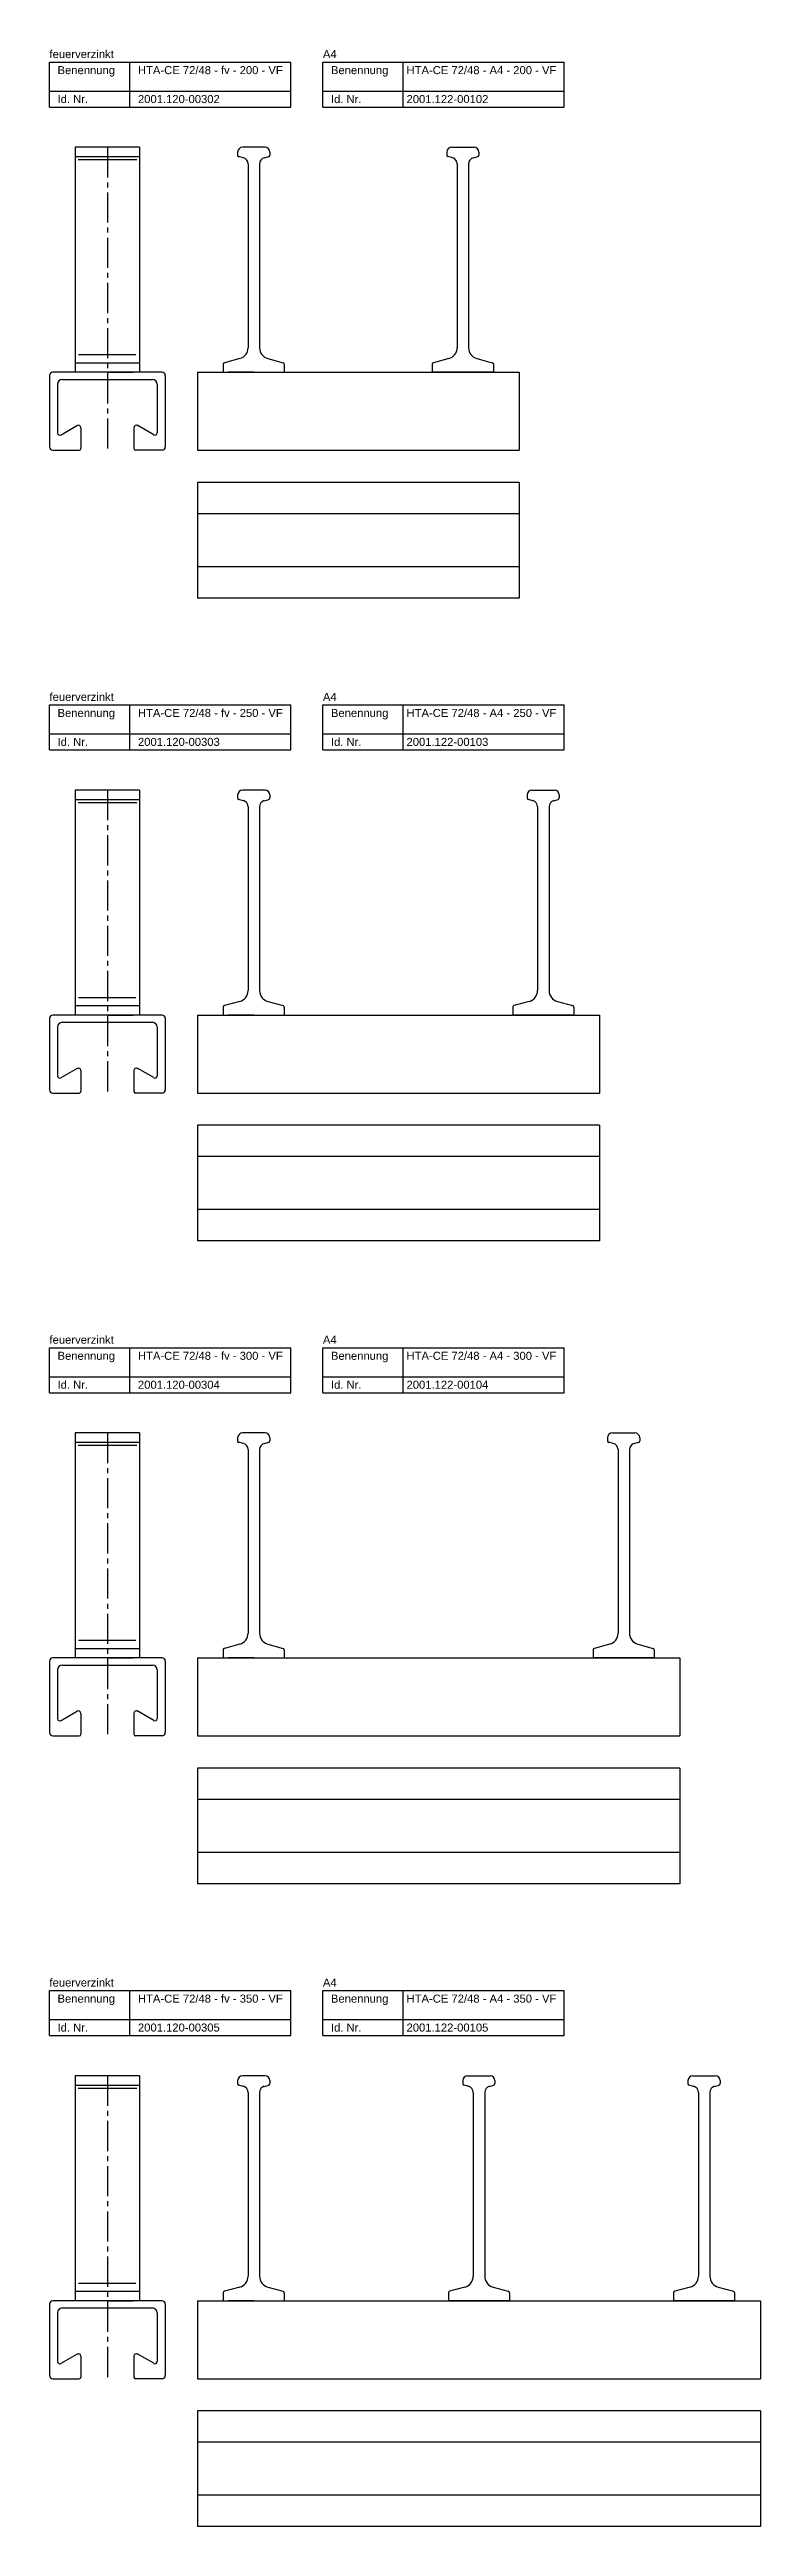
# Model space of a CAD drawing. Header units: millimetres. Extents: x 8733 to 14895, y -778 to 2763.
# Drawn here: x 8733 to 9175, y 822 to 2363 of the extents above; entities that cross this region are included whole.
import ezdxf

# ---------------------------------------------------------------- set-up
doc = ezdxf.new("R2010")
doc.units = ezdxf.units.MM
doc.linetypes.add('MITTE2', pattern=[1.125, 0.75, -0.125, 0.125, -0.125])
doc.layers.add('HALFEN', color=2, linetype='CONTINUOUS')
doc.styles.add('ARIAL50', font='arial.ttf', dxfattribs={"height": 5})

msp = doc.modelspace()

# ---------------------------------------------------------------- linework, layer by layer
at = {"layer": 'HALFEN'}
for p, q in [((8732.5, 2355.2), (8882.5, 2355.2)), ((8732.5, 2327.2), (8732.5, 2355.2)), ((8782.5, 2327.2), (8782.5, 2355.2)), ((8882.5, 2327.2), (8882.5, 2355.2)), ((8902.5, 2355.2), (9052.5, 2355.2)), ((8902.5, 2327.2), (8902.5, 2355.2)), ((8952.5, 2327.2), (8952.5, 2355.2)), ((9052.5, 2327.2), (9052.5, 2355.2)), ((8732.5, 2337.2), (8882.5, 2337.2)), ((8902.5, 2337.2), (9052.5, 2337.2)), ((8732.5, 2327.2), (8882.5, 2327.2)), ((8902.5, 2327.2), (9052.5, 2327.2)), ((8788.5, 2302.2), (8748.5, 2302.2)), ((8748.5, 2302.2), (8748.5, 2162.2)), ((8788.5, 2302.2), (8788.5, 2162.2)), ((8849.5, 2299.2), (8849.5, 2297.3)), ((8866.5, 2302.2), (8852.5, 2302.2)), ((8869.5, 2299.2), (8869.5, 2297.3)), ((8979.5, 2299.2), (8979.5, 2297.3)), ((8982.5, 2302.2), (8996.5, 2302.2)), ((8999.5, 2299.2), (8999.5, 2297.3)), ((8788.5, 2296.2), (8748.5, 2296.2)), ((8853, 2295.6), (8850.3, 2296.4)), ((8856, 2291.8), (8856, 2177.5)), ((8863.1, 2291.8), (8863.1, 2177.5)), ((8866.1, 2295.6), (8868.8, 2296.4)), ((8983, 2295.6), (8980.3, 2296.4)), ((8986, 2291.8), (8986, 2177.5)), ((8993.1, 2291.8), (8993.1, 2177.5)), ((8996.1, 2295.6), (8998.8, 2296.4)), ((8732.5, 2160.2), (8732.5, 2115.7)), ((8802.5, 2162.2), (8734.5, 2162.2)), ((8748.5, 2168.1), (8788.5, 2168.1)), ((8768.5, 2162.2), (8752.5, 2162.2)), ((8768.5, 2162.2), (8784.5, 2162.2)), ((8804.5, 2160.2), (8804.5, 2115.7)), ((8824.5, 2162.2), (9024.5, 2162.2)), ((8824.5, 2162.2), (8824.5, 2113.7)), ((8840.5, 2167.2), (8840.5, 2162.2)), ((8840.5, 2162.2), (8878.5, 2162.2)), ((8850.8, 2170.7), (8841.3, 2168.1)), ((8859.5, 2162.2), (8843.5, 2162.2)), ((8859.5, 2162.2), (8875.5, 2162.2)), ((8868.3, 2170.7), (8877.8, 2168.1)), ((8878.5, 2167.2), (8878.5, 2162.2)), ((8970.5, 2167.2), (8970.5, 2162.2)), ((9008.5, 2162.2), (8970.5, 2162.2)), ((8980.8, 2170.7), (8971.3, 2168.1)), ((8989.5, 2162.2), (8973.5, 2162.2)), ((8989.5, 2162.2), (9005.5, 2162.2)), ((8998.3, 2170.7), (9007.8, 2168.1)), ((9008.5, 2167.2), (9008.5, 2162.2)), ((9024.5, 2162.2), (9024.5, 2113.7)), ((8737.5, 2154.7), (8737.5, 2124.5)), ((8740.5, 2157.7), (8796.5, 2157.7)), ((8799.5, 2154.7), (8799.5, 2124.5)), ((8739.8, 2123.3), (8750, 2129.2)), ((8752, 2127.7), (8752, 2114.7)), ((8785, 2127.7), (8785, 2114.7)), ((8797.3, 2123.3), (8787.1, 2129.2)), ((8734.5, 2113.7), (8751, 2113.7)), ((8802.5, 2113.7), (8786, 2113.7)), ((8824.5, 2113.7), (9024.5, 2113.7)), ((9024.5, 2093.7), (8824.5, 2093.7)), ((8824.5, 2093.7), (8824.5, 2021.7)), ((9024.5, 2093.7), (9024.5, 2021.7)), ((9024.5, 2074.2), (8824.5, 2074.2)), ((9024.5, 2041.2), (8824.5, 2041.2)), ((9024.5, 2021.7), (8824.5, 2021.7)), ((8732.5, 1955.2), (8882.5, 1955.2)), ((8732.5, 1927.2), (8732.5, 1955.2)), ((8782.5, 1927.2), (8782.5, 1955.2)), ((8882.5, 1927.2), (8882.5, 1955.2)), ((8902.5, 1955.2), (9052.5, 1955.2)), ((8902.5, 1927.2), (8902.5, 1955.2)), ((8952.5, 1927.2), (8952.5, 1955.2)), ((9052.5, 1927.2), (9052.5, 1955.2)), ((8732.5, 1937.2), (8882.5, 1937.2)), ((8732.5, 1927.2), (8882.5, 1927.2)), ((8902.5, 1937.2), (9052.5, 1937.2)), ((8902.5, 1927.2), (9052.5, 1927.2)), ((8788.5, 1902.2), (8748.5, 1902.2)), ((8748.5, 1902.2), (8748.5, 1762.2)), ((8788.5, 1896.2), (8748.5, 1896.2)), ((8788.5, 1902.2), (8788.5, 1762.2)), ((8849.5, 1899.2), (8849.5, 1897.3)), ((8853, 1895.6), (8850.3, 1896.4)), ((8866.5, 1902.2), (8852.5, 1902.2)), ((8866.1, 1895.6), (8868.8, 1896.4)), ((8869.5, 1899.2), (8869.5, 1897.3)), ((9029.5, 1899.2), (9029.5, 1897.3)), ((9033, 1895.6), (9030.3, 1896.4)), ((9032.5, 1902.2), (9046.5, 1902.2)), ((9046.1, 1895.6), (9048.8, 1896.4)), ((9049.5, 1899.2), (9049.5, 1897.3)), ((8856, 1891.8), (8856, 1777.5)), ((8863.1, 1891.8), (8863.1, 1777.5)), ((9036, 1891.8), (9036, 1777.5)), ((9043.1, 1891.8), (9043.1, 1777.5)), ((8732.5, 1760.2), (8732.5, 1715.7)), ((8802.5, 1762.2), (8734.5, 1762.2)), ((8740.5, 1757.7), (8796.5, 1757.7)), ((8748.5, 1768.1), (8788.5, 1768.1)), ((8768.5, 1762.2), (8752.5, 1762.2)), ((8768.5, 1762.2), (8784.5, 1762.2)), ((8804.5, 1760.2), (8804.5, 1715.7)), ((8824.5, 1762.2), (9074.5, 1762.2)), ((8824.5, 1762.2), (8824.5, 1713.7)), ((8840.5, 1767.2), (8840.5, 1762.2)), ((8840.5, 1762.2), (8878.5, 1762.2)), ((8850.8, 1770.7), (8841.3, 1768.1)), ((8859.5, 1762.2), (8843.5, 1762.2)), ((8859.5, 1762.2), (8875.5, 1762.2)), ((8868.3, 1770.7), (8877.8, 1768.1)), ((8878.5, 1767.2), (8878.5, 1762.2)), ((9020.5, 1767.2), (9020.5, 1762.2)), ((9058.5, 1762.2), (9020.5, 1762.2)), ((9030.8, 1770.7), (9021.3, 1768.1)), ((9039.5, 1762.2), (9023.5, 1762.2)), ((9039.5, 1762.2), (9055.5, 1762.2)), ((9048.3, 1770.7), (9057.8, 1768.1)), ((9058.5, 1767.2), (9058.5, 1762.2)), ((9074.5, 1762.2), (9074.5, 1713.7)), ((8737.5, 1754.7), (8737.5, 1724.5)), ((8799.5, 1754.7), (8799.5, 1724.5)), ((8739.8, 1723.3), (8750, 1729.2)), ((8752, 1727.7), (8752, 1714.7)), ((8785, 1727.7), (8785, 1714.7)), ((8797.3, 1723.3), (8787.1, 1729.2)), ((8734.5, 1713.7), (8751, 1713.7)), ((8802.5, 1713.7), (8786, 1713.7)), ((8824.5, 1713.7), (9074.5, 1713.7)), ((9074.5, 1693.7), (8824.5, 1693.7)), ((8824.5, 1693.7), (8824.5, 1621.7)), ((9074.5, 1693.7), (9074.5, 1621.7)), ((9074.5, 1674.2), (8824.5, 1674.2)), ((9074.5, 1641.2), (8824.5, 1641.2)), ((9074.5, 1621.7), (8824.5, 1621.7)), ((8732.5, 1555.2), (8882.5, 1555.2)), ((8732.5, 1527.2), (8732.5, 1555.2)), ((8782.5, 1527.2), (8782.5, 1555.2)), ((8882.5, 1527.2), (8882.5, 1555.2)), ((8902.5, 1555.2), (9052.5, 1555.2)), ((8902.5, 1527.2), (8902.5, 1555.2)), ((8952.5, 1527.2), (8952.5, 1555.2)), ((9052.5, 1527.2), (9052.5, 1555.2)), ((8732.5, 1537.2), (8882.5, 1537.2)), ((8732.5, 1527.2), (8882.5, 1527.2)), ((8902.5, 1537.2), (9052.5, 1537.2)), ((8902.5, 1527.2), (9052.5, 1527.2)), ((8788.5, 1502.2), (8748.5, 1502.2)), ((8748.5, 1502.2), (8748.5, 1362.2)), ((8788.5, 1496.2), (8748.5, 1496.2)), ((8788.5, 1502.2), (8788.5, 1362.2)), ((8849.5, 1499.2), (8849.5, 1497.3)), ((8853, 1495.6), (8850.3, 1496.4)), ((8866.5, 1502.2), (8852.5, 1502.2)), ((8866.1, 1495.6), (8868.8, 1496.4)), ((8869.5, 1499.2), (8869.5, 1497.3)), ((9079.5, 1499.2), (9079.5, 1497.3)), ((9083, 1495.6), (9080.3, 1496.4)), ((9082.5, 1502.2), (9096.5, 1502.2)), ((9096.1, 1495.6), (9098.8, 1496.4)), ((9099.5, 1499.2), (9099.5, 1497.3)), ((8856, 1491.8), (8856, 1377.5)), ((8863.1, 1491.8), (8863.1, 1377.5)), ((9086, 1491.8), (9086, 1377.5)), ((9093.1, 1491.8), (9093.1, 1377.5)), ((8732.5, 1360.2), (8732.5, 1315.7)), ((8802.5, 1362.2), (8734.5, 1362.2)), ((8740.5, 1357.7), (8796.5, 1357.7)), ((8748.5, 1368.1), (8788.5, 1368.1)), ((8768.5, 1362.2), (8752.5, 1362.2)), ((8768.5, 1362.2), (8784.5, 1362.2)), ((8804.5, 1360.2), (8804.5, 1315.7)), ((8824.5, 1362.2), (9124.5, 1362.2)), ((8824.5, 1362.2), (8824.5, 1313.7)), ((8840.5, 1367.2), (8840.5, 1362.2)), ((8840.5, 1362.2), (8878.5, 1362.2)), ((8850.8, 1370.7), (8841.3, 1368.1)), ((8859.5, 1362.2), (8843.5, 1362.2)), ((8859.5, 1362.2), (8875.5, 1362.2)), ((8868.3, 1370.7), (8877.8, 1368.1)), ((8878.5, 1367.2), (8878.5, 1362.2)), ((9070.5, 1367.2), (9070.5, 1362.2)), ((9108.5, 1362.2), (9070.5, 1362.2)), ((9080.8, 1370.7), (9071.3, 1368.1)), ((9089.5, 1362.2), (9073.5, 1362.2)), ((9089.5, 1362.2), (9105.5, 1362.2)), ((9098.3, 1370.7), (9107.8, 1368.1)), ((9108.5, 1367.2), (9108.5, 1362.2)), ((9124.5, 1362.2), (9124.5, 1313.7)), ((8737.5, 1354.7), (8737.5, 1324.5)), ((8799.5, 1354.7), (8799.5, 1324.5)), ((8739.8, 1323.3), (8750, 1329.2)), ((8752, 1327.7), (8752, 1314.7)), ((8785, 1327.7), (8785, 1314.7)), ((8797.3, 1323.3), (8787.1, 1329.2)), ((8734.5, 1313.7), (8751, 1313.7)), ((8802.5, 1313.7), (8786, 1313.7)), ((8824.5, 1313.7), (9124.5, 1313.7)), ((9124.5, 1293.7), (8824.5, 1293.7)), ((8824.5, 1293.7), (8824.5, 1221.7)), ((9124.5, 1293.7), (9124.5, 1221.7)), ((9124.5, 1274.2), (8824.5, 1274.2)), ((9124.5, 1241.2), (8824.5, 1241.2)), ((9124.5, 1221.7), (8824.5, 1221.7)), ((8732.5, 1155.2), (8882.5, 1155.2)), ((8732.5, 1127.2), (8732.5, 1155.2)), ((8782.5, 1127.2), (8782.5, 1155.2)), ((8882.5, 1127.2), (8882.5, 1155.2)), ((8902.5, 1155.2), (9052.5, 1155.2)), ((8902.5, 1127.2), (8902.5, 1155.2)), ((8952.5, 1127.2), (8952.5, 1155.2)), ((9052.5, 1127.2), (9052.5, 1155.2)), ((8732.5, 1137.2), (8882.5, 1137.2)), ((8732.5, 1127.2), (8882.5, 1127.2)), ((8902.5, 1137.2), (9052.5, 1137.2)), ((8902.5, 1127.2), (9052.5, 1127.2)), ((8788.5, 1102.2), (8748.5, 1102.2)), ((8748.5, 1102.2), (8748.5, 962.2)), ((8788.5, 1096.2), (8748.5, 1096.2)), ((8788.5, 1102.2), (8788.5, 962.2)), ((8849.5, 1099.2), (8849.5, 1097.3)), ((8853, 1095.6), (8850.3, 1096.4)), ((8866.5, 1102.2), (8852.5, 1102.2)), ((8866.1, 1095.6), (8868.8, 1096.4)), ((8869.5, 1099.2), (8869.5, 1097.3)), ((8989.5, 1099.2), (8989.5, 1097.3)), ((8993, 1095.6), (8990.3, 1096.4)), ((8992.5, 1102.2), (9006.5, 1102.2)), ((9006.1, 1095.6), (9008.8, 1096.4)), ((9009.5, 1099.2), (9009.5, 1097.3)), ((9129.5, 1099.2), (9129.5, 1097.3)), ((9133, 1095.6), (9130.3, 1096.4)), ((9132.5, 1102.2), (9146.5, 1102.2)), ((9146.1, 1095.6), (9148.8, 1096.4)), ((9149.5, 1099.2), (9149.5, 1097.3)), ((8856, 1091.8), (8856, 977.5)), ((8863.1, 1091.8), (8863.1, 977.5)), ((8996, 1091.8), (8996, 977.5)), ((9003.1, 1091.8), (9003.1, 977.5)), ((9136, 1091.8), (9136, 977.5)), ((9143.1, 1091.8), (9143.1, 977.5)), ((8732.5, 960.2), (8732.5, 915.7)), ((8802.5, 962.2), (8734.5, 962.2)), ((8740.5, 957.7), (8796.5, 957.7)), ((8748.5, 968.1), (8788.5, 968.1)), ((8768.5, 962.2), (8752.5, 962.2)), ((8768.5, 962.2), (8784.5, 962.2)), ((8804.5, 960.2), (8804.5, 915.7)), ((8824.5, 962.2), (9174.5, 962.2)), ((8824.5, 962.2), (8824.5, 913.7)), ((8840.5, 967.2), (8840.5, 962.2)), ((8840.5, 962.2), (8878.5, 962.2)), ((8850.8, 970.7), (8841.3, 968.1)), ((8859.5, 962.2), (8843.5, 962.2)), ((8859.5, 962.2), (8875.5, 962.2)), ((8868.3, 970.7), (8877.8, 968.1)), ((8878.5, 967.2), (8878.5, 962.2)), ((8980.5, 967.2), (8980.5, 962.2)), ((9018.5, 962.2), (8980.5, 962.2)), ((8990.8, 970.7), (8981.3, 968.1)), ((8999.5, 962.2), (8983.5, 962.2)), ((8999.5, 962.2), (9015.5, 962.2)), ((9008.3, 970.7), (9017.8, 968.1)), ((9018.5, 967.2), (9018.5, 962.2)), ((9120.5, 967.2), (9120.5, 962.2)), ((9158.5, 962.2), (9120.5, 962.2)), ((9130.8, 970.7), (9121.3, 968.1)), ((9139.5, 962.2), (9123.5, 962.2)), ((9139.5, 962.2), (9155.5, 962.2)), ((9148.3, 970.7), (9157.8, 968.1)), ((9158.5, 967.2), (9158.5, 962.2)), ((9174.5, 962.2), (9174.5, 913.7)), ((8737.5, 954.7), (8737.5, 924.5)), ((8799.5, 954.7), (8799.5, 924.5)), ((8739.8, 923.3), (8750, 929.2)), ((8752, 927.7), (8752, 914.7)), ((8785, 927.7), (8785, 914.7)), ((8797.3, 923.3), (8787.1, 929.2)), ((8734.5, 913.7), (8751, 913.7)), ((8802.5, 913.7), (8786, 913.7)), ((8824.5, 913.7), (9174.5, 913.7)), ((9174.5, 893.7), (8824.5, 893.7)), ((8824.5, 893.7), (8824.5, 821.7)), ((9174.5, 893.7), (9174.5, 821.7)), ((9174.5, 874.2), (8824.5, 874.2)), ((9174.5, 841.2), (8824.5, 841.2)), ((9174.5, 821.7), (8824.5, 821.7))]:
    msp.add_line(p, q, dxfattribs=at)
at = {"layer": 'HALFEN', "color": 1, "linetype": 'MITTE2', "ltscale": 25}
for p, q in [((8768.5, 2302.2), (8768.5, 2113.7)), ((8768.5, 1902.2), (8768.5, 1713.7)), ((8768.5, 1502.2), (8768.5, 1313.7)), ((8768.5, 1102.2), (8768.5, 913.7))]:
    msp.add_line(p, q, dxfattribs=at)
at = {"layer": 'HALFEN', "color": 1}
for p, q in [((8786.8, 2294.3), (8750.3, 2294.3)), ((8750.6, 2173.2), (8786.2, 2173.2)), ((8786.8, 1894.3), (8750.3, 1894.3)), ((8750.6, 1773.2), (8786.2, 1773.2)), ((8786.8, 1494.3), (8750.3, 1494.3)), ((8750.6, 1373.2), (8786.2, 1373.2)), ((8786.8, 1094.3), (8750.3, 1094.3)), ((8750.6, 973.2), (8786.2, 973.2))]:
    msp.add_line(p, q, dxfattribs=at)
at = {"layer": 'HALFEN'}
for centre, radius, start, end in [((8852.5, 2299.2), 3, 90, 180), ((8850.5, 2297.3), 1, 180, 255), ((8866.5, 2299.2), 3, 0, 90), ((8868.5, 2297.3), 1, 285, 0), ((8982.5, 2299.2), 3, 90, 180), ((8980.5, 2297.3), 1, 180, 255), ((8996.5, 2299.2), 3, 0, 90), ((8998.5, 2297.3), 1, 285, 0), ((8852, 2291.8), 4, 0, 75), ((8867.1, 2291.8), 4, 105, 180), ((8982, 2291.8), 4, 0, 75), ((8997.1, 2291.8), 4, 105, 180), ((8849, 2177.5), 7, 285, 0), ((8870.1, 2177.5), 7, 180, 255), ((8979, 2177.5), 7, 285, 0), ((9000.1, 2177.5), 7, 180, 255), ((8734.5, 2160.2), 2, 90, 180), ((8802.5, 2160.2), 2, 0, 90), ((8841.5, 2167.2), 1, 105, 180), ((8877.5, 2167.2), 1, 0, 75), ((8971.5, 2167.2), 1, 105, 180), ((9007.5, 2167.2), 1, 0, 75), ((8740.5, 2154.7), 3, 90, 180), ((8796.5, 2154.7), 3, 0, 90), ((8750.5, 2127.7), 1.5, 0, 129.7114), ((8786.5, 2127.7), 1.5, 50.2886, 180), ((8734.5, 2115.7), 2, 180, 270), ((8739, 2124.5), 1.5, 180, 300), ((8751, 2114.7), 1, 270, 0), ((8786, 2114.7), 1, 180, 270), ((8798, 2124.5), 1.5, 240, 0), ((8802.5, 2115.7), 2, 270, 0), ((8852.5, 1899.2), 3, 90, 180), ((8850.5, 1897.3), 1, 180, 255), ((8866.5, 1899.2), 3, 0, 90), ((8868.5, 1897.3), 1, 285, 0), ((9032.5, 1899.2), 3, 90, 180), ((9030.5, 1897.3), 1, 180, 255), ((9046.5, 1899.2), 3, 0, 90), ((9048.5, 1897.3), 1, 285, 0), ((8852, 1891.8), 4, 0, 75), ((8867.1, 1891.8), 4, 105, 180), ((9032, 1891.8), 4, 0, 75), ((9047.1, 1891.8), 4, 105, 180), ((8849, 1777.5), 7, 285, 0), ((8870.1, 1777.5), 7, 180, 255), ((9029, 1777.5), 7, 285, 0), ((9050.1, 1777.5), 7, 180, 255), ((8734.5, 1760.2), 2, 90, 180), ((8740.5, 1754.7), 3, 90, 180), ((8796.5, 1754.7), 3, 0, 90), ((8802.5, 1760.2), 2, 0, 90), ((8841.5, 1767.2), 1, 105, 180), ((8877.5, 1767.2), 1, 0, 75), ((9021.5, 1767.2), 1, 105, 180), ((9057.5, 1767.2), 1, 0, 75), ((8750.5, 1727.7), 1.5, 0, 129.7114), ((8786.5, 1727.7), 1.5, 50.2886, 180), ((8734.5, 1715.7), 2, 180, 270), ((8739, 1724.5), 1.5, 180, 300), ((8751, 1714.7), 1, 270, 0), ((8786, 1714.7), 1, 180, 270), ((8798, 1724.5), 1.5, 240, 0), ((8802.5, 1715.7), 2, 270, 0), ((8852.5, 1499.2), 3, 90, 180), ((8850.5, 1497.3), 1, 180, 255), ((8852, 1491.8), 4, 0, 75), ((8867.1, 1491.8), 4, 105, 180), ((8866.5, 1499.2), 3, 0, 90), ((8868.5, 1497.3), 1, 285, 0), ((9082.5, 1499.2), 3, 90, 180), ((9080.5, 1497.3), 1, 180, 255), ((9082, 1491.8), 4, 0, 75), ((9097.1, 1491.8), 4, 105, 180), ((9096.5, 1499.2), 3, 0, 90), ((9098.5, 1497.3), 1, 285, 0), ((8849, 1377.5), 7, 285, 0), ((8870.1, 1377.5), 7, 180, 255), ((9079, 1377.5), 7, 285, 0), ((9100.1, 1377.5), 7, 180, 255), ((8734.5, 1360.2), 2, 90, 180), ((8740.5, 1354.7), 3, 90, 180), ((8796.5, 1354.7), 3, 0, 90), ((8802.5, 1360.2), 2, 0, 90), ((8841.5, 1367.2), 1, 105, 180), ((8877.5, 1367.2), 1, 0, 75), ((9071.5, 1367.2), 1, 105, 180), ((9107.5, 1367.2), 1, 0, 75), ((8750.5, 1327.7), 1.5, 0, 129.7114), ((8786.5, 1327.7), 1.5, 50.2886, 180), ((8734.5, 1315.7), 2, 180, 270), ((8739, 1324.5), 1.5, 180, 300), ((8751, 1314.7), 1, 270, 0), ((8786, 1314.7), 1, 180, 270), ((8798, 1324.5), 1.5, 240, 0), ((8802.5, 1315.7), 2, 270, 0), ((8852.5, 1099.2), 3, 90, 180), ((8850.5, 1097.3), 1, 180, 255), ((8852, 1091.8), 4, 0, 75), ((8867.1, 1091.8), 4, 105, 180), ((8866.5, 1099.2), 3, 0, 90), ((8868.5, 1097.3), 1, 285, 0), ((8992.5, 1099.2), 3, 90, 180), ((8990.5, 1097.3), 1, 180, 255), ((8992, 1091.8), 4, 0, 75), ((9007.1, 1091.8), 4, 105, 180), ((9006.5, 1099.2), 3, 0, 90), ((9008.5, 1097.3), 1, 285, 0), ((9132.5, 1099.2), 3, 90, 180), ((9130.5, 1097.3), 1, 180, 255), ((9132, 1091.8), 4, 0, 75), ((9147.1, 1091.8), 4, 105, 180), ((9146.5, 1099.2), 3, 0, 90), ((9148.5, 1097.3), 1, 285, 0), ((8849, 977.5), 7, 285, 0), ((8870.1, 977.5), 7, 180, 255), ((8989, 977.5), 7, 285, 0), ((9010.1, 977.5), 7, 180, 255), ((9129, 977.5), 7, 285, 0), ((9150.1, 977.5), 7, 180, 255), ((8734.5, 960.2), 2, 90, 180), ((8740.5, 954.7), 3, 90, 180), ((8796.5, 954.7), 3, 0, 90), ((8802.5, 960.2), 2, 0, 90), ((8841.5, 967.2), 1, 105, 180), ((8877.5, 967.2), 1, 0, 75), ((8981.5, 967.2), 1, 105, 180), ((9017.5, 967.2), 1, 0, 75), ((9121.5, 967.2), 1, 105, 180), ((9157.5, 967.2), 1, 0, 75), ((8750.5, 927.7), 1.5, 0, 129.7114), ((8786.5, 927.7), 1.5, 50.2886, 180), ((8734.5, 915.7), 2, 180, 270), ((8739, 924.5), 1.5, 180, 300), ((8751, 914.7), 1, 270, 0), ((8786, 914.7), 1, 180, 270), ((8798, 924.5), 1.5, 240, 0), ((8802.5, 915.7), 2, 270, 0)]:
    msp.add_arc(centre, radius, start, end, dxfattribs=at)

# ---------------------------------------------------------------- texts
at = {"layer": 'HALFEN', "style": 'ARIAL50'}
for s, p in [('feuerverzinkt', (8732.5, 2357.7)), ('A4', (8902.5, 2357.7)), ('Benennung', (8737.5, 2347.7)), ('HTA-CE 72/48 - fv - 200 - VF', (8787.5, 2347.7)), ('Benennung', (8907.5, 2347.7)), ('HTA-CE 72/48 - A4 - 200 - VF', (8954.5, 2347.7)), ('Id. Nr.', (8737.5, 2329.7)), ('2001.120-00302', (8787.5, 2329.7)), ('Id. Nr.', (8907.5, 2329.7)), ('2001.122-00102', (8954.5, 2329.7)), ('feuerverzinkt', (8732.5, 1957.7)), ('A4', (8902.5, 1957.7)), ('Benennung', (8737.5, 1947.7)), ('HTA-CE 72/48 - fv - 250 - VF', (8787.5, 1947.7)), ('Benennung', (8907.5, 1947.7)), ('HTA-CE 72/48 - A4 - 250 - VF', (8954.5, 1947.7)), ('Id. Nr.', (8737.5, 1929.7)), ('2001.120-00303', (8787.5, 1929.7)), ('Id. Nr.', (8907.5, 1929.7)), ('2001.122-00103', (8954.5, 1929.7)), ('feuerverzinkt', (8732.5, 1557.7)), ('A4', (8902.5, 1557.7)), ('Benennung', (8737.5, 1547.7)), ('HTA-CE 72/48 - fv - 300 - VF', (8787.5, 1547.7)), ('Benennung', (8907.5, 1547.7)), ('HTA-CE 72/48 - A4 - 300 - VF', (8954.5, 1547.7)), ('Id. Nr.', (8737.5, 1529.7)), ('2001.120-00304', (8787.5, 1529.7)), ('Id. Nr.', (8907.5, 1529.7)), ('2001.122-00104', (8954.5, 1529.7)), ('feuerverzinkt', (8732.5, 1157.7)), ('A4', (8902.5, 1157.7)), ('Benennung', (8737.5, 1147.7)), ('HTA-CE 72/48 - fv - 350 - VF', (8787.5, 1147.7)), ('Benennung', (8907.5, 1147.7)), ('HTA-CE 72/48 - A4 - 350 - VF', (8954.5, 1147.7)), ('Id. Nr.', (8737.5, 1129.7)), ('2001.120-00305', (8787.5, 1129.7)), ('Id. Nr.', (8907.5, 1129.7)), ('2001.122-00105', (8954.5, 1129.7))]:
    msp.add_text(s, height=5, dxfattribs=at).set_placement(p)

doc.saveas('drawing.dxf')
